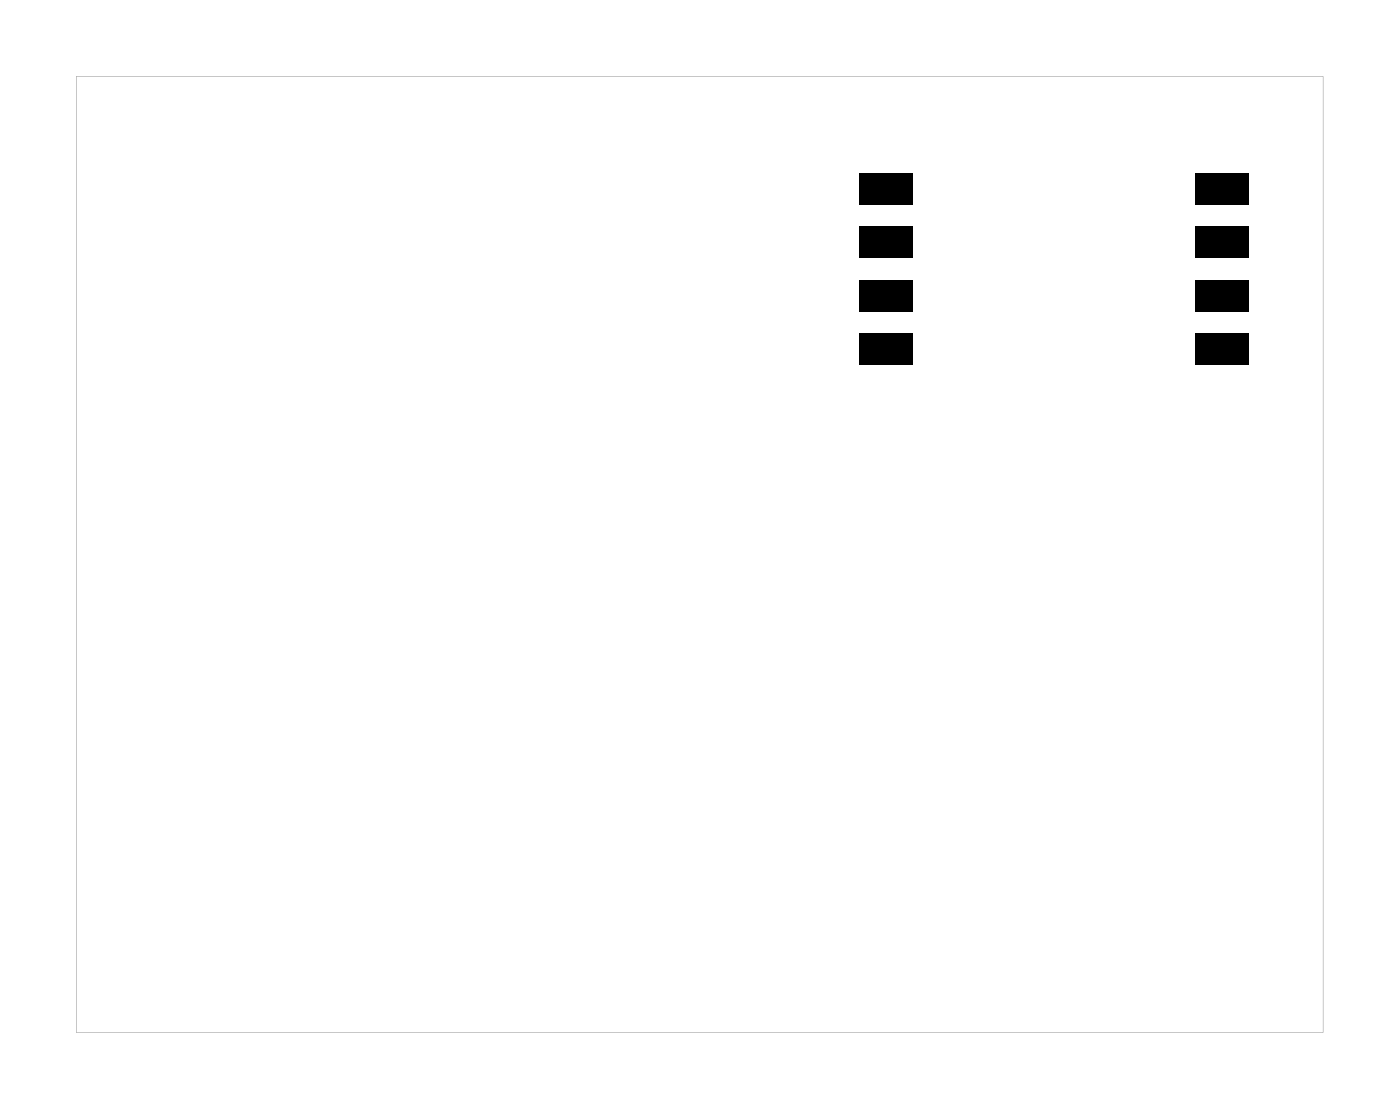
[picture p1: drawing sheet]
<svg xmlns="http://www.w3.org/2000/svg" width="67mm" height="53mm" viewBox="0 0 67 53" stroke-linecap="round" stroke-linejoin="round" font-family="sans-serif">
<g fill="#000">
<path d="M40.9 8.2h2.5v1.6h-2.5zM40.9 10.8h2.5v1.5h-2.5zM40.9 13.3h2.5v1.5h-2.5zM40.9 15.9h2.5v1.5h-2.5zM56.9 8.2h2.5v1.6h-2.5zM56.9 10.8h2.5v1.5h-2.5zM56.9 13.3h2.5v1.5h-2.5zM56.9 15.9h2.5v1.5h-2.5z"/>
<path d="M3.6 3.6h59.4v45.5h-59.4zM3.6 3.6v45.5h59.4v-45.5z"/>
</g>
</svg>
